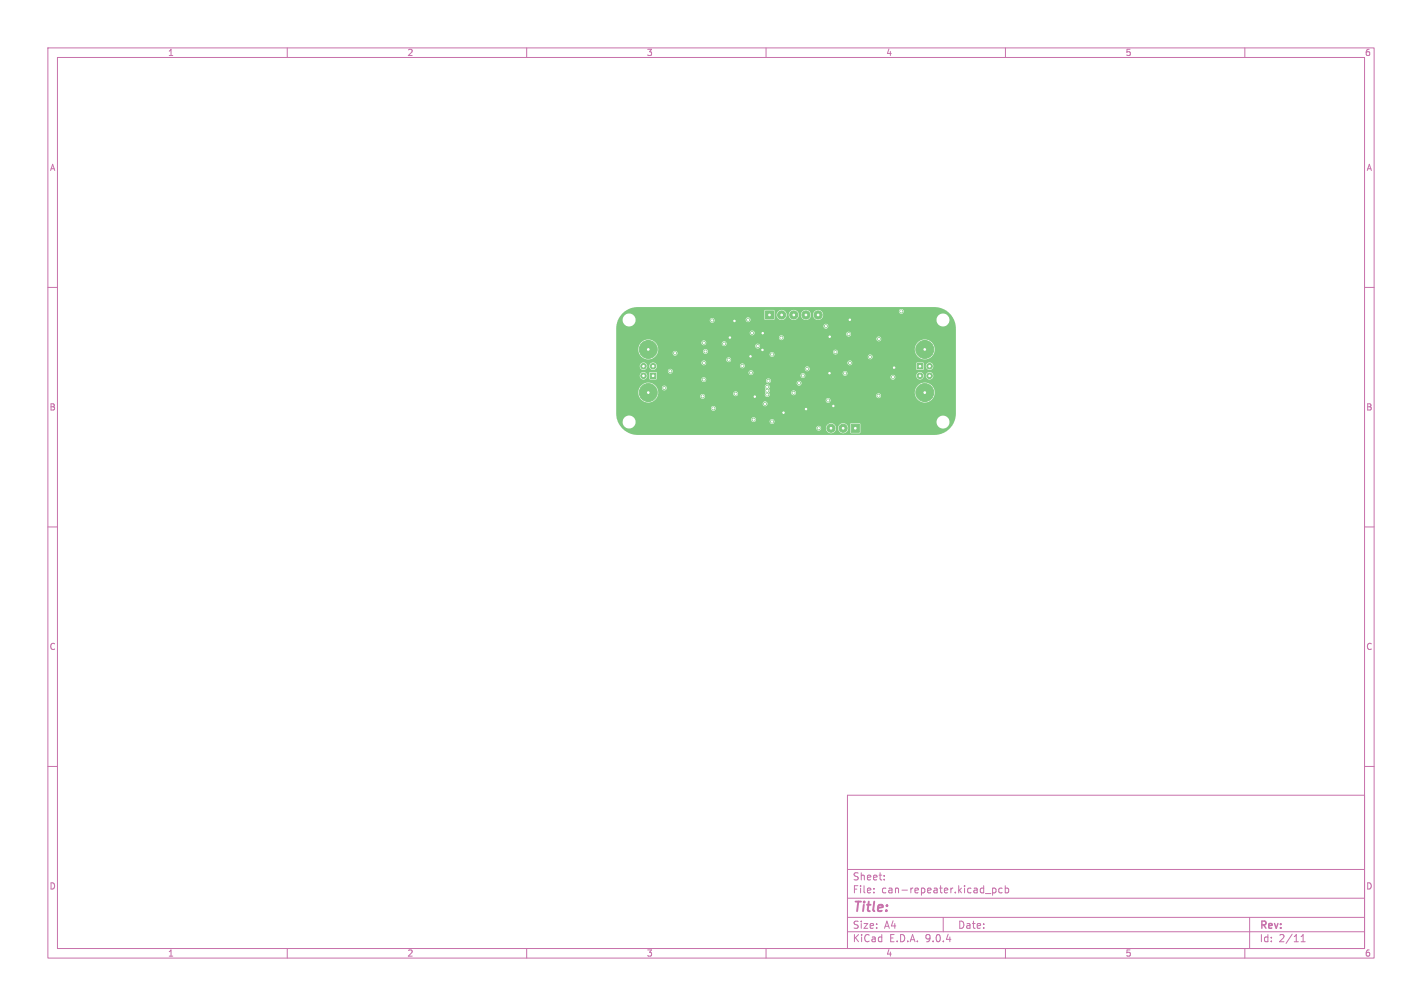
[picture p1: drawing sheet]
<svg xmlns="http://www.w3.org/2000/svg" width="297mm" height="210mm" viewBox="0 0 297 210" stroke-linecap="round" stroke-linejoin="round" font-family="sans-serif">
<defs><g id="words">
<text font-size="2.8" fill="#c872ab" x="178" y="190.9">Title:</text>
<g font-size="2.1" fill="#c872ab">
<text x="178" y="184">Sheet:</text>
<text x="178" y="186.7">File:</text>
<text x="184.1" y="186.7">can-repeater.kicad_pcb</text>
<text x="178" y="196.9">KiCad</text>
<text x="178" y="194.1">Size:</text>
<text x="184.7" y="194.1">A4</text>
<text x="185.7" y="196.9">E.D.A.</text>
<text x="193.3" y="196.9">9.0.4</text>
<text x="200" y="194.1">Date:</text>
<text x="263" y="194.3">Rev:</text>
<text x="263" y="196.9">Id:</text>
<text x="267.1" y="196.9">2/11</text>
</g>
<g font-size="1.8" fill="#c872ab">
<text x="35" y="11.9">1</text>
<text x="85" y="11.9">2</text>
<text x="135" y="11.9">3</text>
<text x="185" y="11.9">4</text>
<text x="235" y="11.9">5</text>
<text x="285" y="11.9">6</text>
<text x="10.3" y="35.9">A</text>
<text x="285.4" y="35.9">A</text>
<text x="10.3" y="85.9">B</text>
<text x="285.3" y="85.9">B</text>
<text x="10.3" y="135.9">C</text>
<text x="285.3" y="135.9">C</text>
<text x="10.3" y="185.9">D</text>
<text x="285.3" y="185.9">D</text>
<text x="35" y="199.9">1</text>
<text x="85" y="199.9">2</text>
<text x="135" y="199.9">3</text>
<text x="185" y="199.9">4</text>
<text x="235" y="199.9">5</text>
<text x="285" y="199.9">6</text>
</g>
</g></defs>
<g fill="none" stroke="#c872ab" stroke-width=".21">
<path d="M10 10h277v190h-277zM12 12h273v186h-273zM60 10v2M110 10v2M160 10v2M210 10v2M260 10v2M10 60h2M285 60h2M10 110h2M285 110h2M10 160h2"/>
<path d="M177 166h108v32h-108zM285 160h2M60 198v2M110 198v2M160 198v2M177 194.5h108M177 191.5h108M177 187.5h108M177 181.5h108M182.5 186.3v.1M182.5 185.5v.1M184.7 183.6v.1"/>
<path d="M184.7 182.8v.1M197 191.5v3M205.8 186.5h1.2M207.3 185.4v1.5M207.3 185.5l.4-.1 .3 .3-.1 .6h-.6M209.3 185.5l-.4-.1-.3 .3 .1 .6h.6M210 185.5l.4-.1 .3 .3-.2 .6h-.5M210 184.9v1.5M210 198v2M260 198v2M261 191.5v6.5M271.7 196.6h.9"/>
<path d="M271.7 195.5l.5-.4v1.5"/>
</g>
<g fill="#7fc87f" stroke="#7fc87f" stroke-width=".21">
<path d="M159.9 64.9h1.7v1.7h-1.7z"/>
<path d="M135.8 77.9h1.2v1.1h-1.2z"/>
<path d="M191.6 75.9h1.1v1.1h-1.1z"/>
<path d="M177.8 88.6h1.7v1.7h-1.7z"/>
<circle cx="163.2" cy="65.7" r=".85"/>
<circle cx="165.8" cy="65.7" r=".85"/>
<circle cx="168.3" cy="65.7" r=".85"/>
<circle cx="170.9" cy="65.7" r=".85"/>
<circle cx="136.4" cy="76.4" r=".58"/>
<circle cx="134.4" cy="78.4" r=".58"/>
<circle cx="134.4" cy="76.4" r=".58"/>
<circle cx="135.4" cy="82" r="1.87"/>
<circle cx="135.4" cy="73" r="1.87"/>
<circle cx="192.1" cy="78.4" r=".58"/>
<circle cx="194.1" cy="76.4" r=".58"/>
<circle cx="194.1" cy="78.4" r=".58"/>
<circle cx="193.1" cy="73" r="1.87"/>
<circle cx="193.1" cy="82" r="1.87"/>
<circle cx="176.1" cy="89.4" r=".85"/>
<circle cx="173.6" cy="89.4" r=".85"/>
<circle cx="148.8" cy="66.9" r=".3"/>
<circle cx="152.2" cy="75.1" r=".3"/>
<circle cx="157.1" cy="69.5" r=".3"/>
<circle cx="183.5" cy="82.6" r=".3"/>
<circle cx="147.4" cy="73.4" r=".3"/>
<circle cx="176.5" cy="78" r=".3"/>
<circle cx="161.2" cy="88" r=".3"/>
<circle cx="156.2" cy="66.7" r=".3"/>
<circle cx="140" cy="77.5" r=".3"/>
<circle cx="173" cy="83.6" r=".3"/>
<circle cx="171" cy="89.4" r=".3"/>
<circle cx="158.2" cy="72.3" r=".3"/>
<circle cx="141" cy="73.7" r=".3"/>
<circle cx="138.8" cy="81" r=".3"/>
<circle cx="155" cy="76.4" r=".3"/>
<circle cx="161.2" cy="74" r=".3"/>
<circle cx="165.7" cy="82" r=".3"/>
<circle cx="174.5" cy="73.5" r=".3"/>
<circle cx="177.3" cy="69.7" r=".3"/>
<circle cx="147" cy="71.6" r=".3"/>
<circle cx="188.3" cy="65" r=".3"/>
<circle cx="160.5" cy="79.5" r=".3"/>
<circle cx="149" cy="85.3" r=".3"/>
<circle cx="186.5" cy="78.7" r=".3"/>
<circle cx="159.8" cy="84.3" r=".3"/>
<circle cx="151.2" cy="71.7" r=".3"/>
<circle cx="157.4" cy="87.6" r=".3"/>
<circle cx="183.6" cy="70.7" r=".3"/>
<circle cx="152.5" cy="70.5" r=".3"/>
<circle cx="156.8" cy="74.4" r=".3"/>
<circle cx="153.4" cy="67" r=".3"/>
<circle cx="177.5" cy="66.7" r=".3"/>
<circle cx="159.2" cy="73.1" r=".3"/>
<circle cx="168.4" cy="85.4" r=".3"/>
<circle cx="173.3" cy="70.3" r=".3"/>
<circle cx="157.6" cy="82.8" r=".3"/>
<circle cx="173.3" cy="77.9" r=".3"/>
<circle cx="174" cy="84.8" r=".3"/>
<circle cx="163.6" cy="86.1" r=".3"/>
<circle cx="186.7" cy="76.7" r=".3"/>
<circle cx="159.3" cy="69.6" r=".3"/>
<circle cx="181.7" cy="74.5" r=".3"/>
<circle cx="177.5" cy="75.7" r=".3"/>
<circle cx="153.6" cy="82.2" r=".3"/>
<circle cx="156.9" cy="77.8" r=".3"/>
<circle cx="167.7" cy="78.4" r=".3"/>
<circle cx="168.6" cy="77" r=".3"/>
<circle cx="166.9" cy="80" r=".3"/>
<circle cx="172.5" cy="68.1" r=".3"/>
<circle cx="163.2" cy="70.5" r=".3"/>
<circle cx="147" cy="75.7" r=".3"/>
<circle cx="160.2" cy="80.7" r=".3"/>
<circle cx="160.3" cy="81.6" r=".3"/>
<circle cx="147" cy="79.3" r=".3"/>
<circle cx="146.8" cy="82.8" r=".3"/>
<circle cx="160.2" cy="82.4" r=".3"/>
</g>
<path d="M130 65.4l.7-.5h29v1.7l.1 .2h1.8l.2-1.2h.4a1.06 1.06 0 0 0 1 1.2 1.06 1.06 0 0 0 1.1-1.2h.4v.3a1.06 1.06 0 0 0 1.2 .9 1.06 1.06 0 0 0 .9-1.2h.5v.3a1.06 1.06 0 0 0 1.1 .9 1.06 1.06 0 0 0 1-1.2h.4v.3a1.05 1.05 0 0 0 1.5 .8h24.3v.2a1.35 1.35 0 0 0 2.1 1.1 1.35 1.35 0 0 0 0-2.4 1.35 1.35 0 0 0-2.1 1.1h-24.2a1.06 1.06 0 0 0 .1-1.8h16.2v.2a.5 .5 0 0 0 .8 .3 .5 .5 0 0 0 0-.8 .5 .5 0 0 0-.8 .3h-16.2a1.06 1.06 0 0 0-1.7 .7h-.4l-.1-.2a1.06 1.06 0 0 0-1.1-.7 1.06 1.06 0 0 0-.9 .9h-.5v-.2a1.06 1.06 0 0 0-1.1-.7 1.06 1.06 0 0 0-1 .9h-.4v-.2a1.06 1.06 0 0 0-1.2-.7 1.06 1.06 0 0 0-.9 .9h-.4v-.7l-.2-.2h-1.8l-.1 .2h-29l1.3-.6 1.2-.2h61.9a4.5 4.5 0 0 1 4.5 4.5v17.7a4.5 4.5 0 0 1-4.5 4.5h-61.9a4.5 4.5 0 0 1-4.2-2.8h1l.1 .4a1.35 1.35 0 0 0 1.9 .9h38.5v.3a.5 .5 0 0 0 .6 .3 .5 .5 0 0 0 .4-.6h1v.2a1.06 1.06 0 0 0 1.2 .9 1.06 1.06 0 0 0 .9-1.1h.4v.2a1.05 1.05 0 0 0 1.6 .8 1.05 1.05 0 0 0 .1-1.8h.9v1.8l.1 .1 1.8 .1 .2-.2v-1.8l-.1-.1-3 .1a1.05 1.05 0 0 0-1.6 .8h-.4v-.2a1.06 1.06 0 0 0-1.1-.8 1.06 1.06 0 0 0-1 1h-1l-.3-.4a.5 .5 0 0 0-.7 .4h-38.5h.1a1.35 1.35 0 0 0 .5-1.8h24.3l.1 .4 .3 .2 .5-.2h2.9a.5 .5 0 0 0 .5 .6 .5 .5 0 0 0 .6-.5h33.8v.2a1.35 1.35 0 0 0 2.1 1.1 1.35 1.35 0 0 0 0-2.3 1.35 1.35 0 0 0-2.1 1h-33.8l-.3-.4a.5 .5 0 0 0-.8 .3h-2.9a.5 .5 0 0 0-.2-.8 .5 .5 0 0 0-.7 .4l-24.3-.1a1.35 1.35 0 0 0-1.5-.6 1.35 1.35 0 0 0-1.1 1.2h-1l-.3-1.3v-1.5h19.8a.5 .5 0 0 0 .7 .5 .5 .5 0 0 0 .2-.8 .5 .5 0 0 0-.9 .2v.1h-19.8v-1h30.6a.5 .5 0 0 0 .7 .6 .5 .5 0 0 0 .2-.8 .5 .5 0 0 0-.9 .1v.1h-30.6v-2.4h4.6a2.08 2.08 0 0 0 1.2 2 2.08 2.08 0 0 0 2.2-.3h35.8v.2a.5 .5 0 0 0 .7 .3 .5 .5 0 0 0 0-.8 .5 .5 0 0 0-.7 .3h-35.8l.6-.8h8.9v.1a.5 .5 0 0 0 .8 .4 .5 .5 0 0 0 0-.9 .5 .5 0 0 0-.8 .4h-8.9l.2-.6h15.6l.1 .3a.5 .5 0 0 0 .5 .3 .5 .5 0 0 0 .4-.4h5.6l.1 .3a.5 .5 0 0 0 .5 .3 .5 .5 0 0 0 .4-.4h22.3v.2a.5 .5 0 0 0 .8 .3 .5 .5 0 0 0 0-.8 .5 .5 0 0 0-.8 .3h-22.3l-.1-.5 4.6-.1 .1 .3a.5 .5 0 0 0 .6 .3 .5 .5 0 0 0 .3-.7h24.9v.3a2.08 2.08 0 0 0 3.1 1.6 2.08 2.08 0 0 0 0-3.5 2.08 2.08 0 0 0-3.1 1.6h-24.9l-.3-.3a.5 .5 0 0 0-.7 .4h-4.6l.2-.3-.2-.4a.58 .58 0 0 0 .1-.7 .58 .58 0 0 0-.6-.2 .86 .86 0 0 0-.2 1l-.1 .3 .1 .4-.2 .3h-5.6a.5 .5 0 0 0-.4-.6 .5 .5 0 0 0-.6 .4h-15.6l-.3-1.2h1v.2a.5 .5 0 0 0 .8 .3 .5 .5 0 0 0 0-.8 .5 .5 0 0 0-.8 .3h-1l-.1-.1a2.08 2.08 0 0 0-2.2-.9 2.08 2.08 0 0 0-1.6 1.9h-4.6v-3.4h4.9v.1a.78 .78 0 0 0 1.2 .6 .78 .78 0 0 0 .1-1.2h.7v1.1l.2 .2h10.7v.1a.5 .5 0 0 0 .4 .5 .5 .5 0 0 0 .6-.4h12.5v.2a.5 .5 0 0 0 .7 .3h5.7v.2a.5 .5 0 0 0 .8 .3 .5 .5 0 0 0 0-.8 .5 .5 0 0 0-.8 .3h-5.6a.5 .5 0 0 0 0-.8 .5 .5 0 0 0-.8 .3h-12.5v-.3l-.3-.3a.5 .5 0 0 0-.7 .4h-9.4l.1-.9h30a.5 .5 0 0 0 .3 .6 .5 .5 0 0 0 .6-.2h17.9v.1a.5 .5 0 0 0 .7 .4 .5 .5 0 0 0 .1-.8h4.6v.1a.78 .78 0 0 0 .8 .7 .78 .78 0 0 0 .7-.8h.5v.1a.78 .78 0 0 0 1.2 .6 .78 .78 0 0 0 0-1.3 .78 .78 0 0 0-1.2 .6h-.5v-.2a.78 .78 0 0 0-.8-.5 .78 .78 0 0 0-.7 .7l-4.7-.1a.5 .5 0 0 0-.7 .4h-17.9l.1-.1a.5 .5 0 0 0-.4-.7 .5 .5 0 0 0-.6 .4h-30l-.1-.6h-1.3l-.2 .2h-.7a.78 .78 0 0 0-1.3 .5h-4.9v-1h10.8v.2a.5 .5 0 0 0 .4 .4 .5 .5 0 0 0 .5-.3h15.9l.1 .4a.5 .5 0 0 0 .6 .2 .5 .5 0 0 0 .3-.4h18.7v.1a.5 .5 0 0 0 .8 .4 .5 .5 0 0 0 0-.9 .5 .5 0 0 0-.8 .4h-18.7v-.3l-.3-.3a.5 .5 0 0 0-.7 .4h-15.8a.5 .5 0 0 0-.4-.7 .5 .5 0 0 0-.6 .4h-10.8v-1h4.9v.1a.78 .78 0 0 0 .9 .7 .78 .78 0 0 0 .7-.8h.4v.1a.78 .78 0 0 0 .6 .7 .78 .78 0 0 0 .8-.3h31.1v.2a.5 .5 0 0 0 .8 .3 .5 .5 0 0 0 0-.8 .5 .5 0 0 0-.8 .3h-31.1l.2-.6h17.3v.1a.5 .5 0 0 0 .8 .4 .5 .5 0 0 0 0-.9 .5 .5 0 0 0-.8 .4h-17.3l-.3-.5-.4-.1h10l.1 .4a.5 .5 0 0 0 .6 .1 .5 .5 0 0 0 .3-.5h29.5v.3a.5 .5 0 0 0 .6 .3 .5 .5 0 0 0 .4-.4h13.4v1.1l.2 .2h1.2l.1-.8h.5a.78 .78 0 0 0 1 .8 .78 .78 0 0 0 .3-1.3 .78 .78 0 0 0-1.3 .3v.2h-.5v-.6l-.2-.1h-1.1l-.2 .2h-13.4v-.3l-.3-.3a.5 .5 0 0 0-.7 .4h-29.5l-.3-.4a.5 .5 0 0 0-.7 .4h-10a.78 .78 0 0 0-.9 .7h-.4l-.1-.2a.78 .78 0 0 0-.8-.5 .78 .78 0 0 0-.7 .7h-4.9v-1.4h23v.2a.5 .5 0 0 0 .8 .3 .5 .5 0 0 0 0-.8 .5 .5 0 0 0-.8 .3h-23v-2.2h4.6v.3a2.08 2.08 0 0 0 1.8 1.9 2.08 2.08 0 0 0 2.2-1.3h3.2v.2a.5 .5 0 0 0 .5 .4 .5 .5 0 0 0 .5-.4h19.2v.2a.5 .5 0 0 0 .8 .3h19.7v.2a.5 .5 0 0 0 .8 .3 .5 .5 0 0 0 0-.8 .5 .5 0 0 0-.8 .3h-19.6a.5 .5 0 0 0-.1-.8 .5 .5 0 0 0-.8 .3h-19.2v-.3l-.3-.3h5.6v.1a.5 .5 0 0 0 .5 .5 .5 .5 0 0 0 .5-.5h26.2v.2a.5 .5 0 0 0 .8 .3 .5 .5 0 0 0 0-.8 .5 .5 0 0 0-.8 .3h-26.2v-.3l-.4-.2-.4 .1-.2 .3h-5.6a.5 .5 0 0 0-.7 .4h-3.2l.2-.9h53.6a2.08 2.08 0 0 0 2.9 2.1 2.08 2.08 0 0 0 .5-3.6 2.08 2.08 0 0 0-3.4 1.2v.3h-53.6l-.2-.8-.4-.5h9.6a.5 .5 0 0 0 .4 .6 .5 .5 0 0 0 .6-.4h3.2v.1a.5 .5 0 0 0 .8 .4h6.2v.1a.5 .5 0 0 0 .8 .4 .5 .5 0 0 0 0-.9 .5 .5 0 0 0-.8 .4h-6.1a.5 .5 0 0 0-.1-.9 .5 .5 0 0 0-.8 .4h-3.2v-.3l-.3-.3a.5 .5 0 0 0-.7 .4h-9.6l-.1-.1a2.08 2.08 0 0 0-2.2-.4 2.08 2.08 0 0 0-1.3 1.8h-4.6v-2.4h34v.2a.5 .5 0 0 0 .4 .4 .5 .5 0 0 0 .6-.3h19.3v.1a.5 .5 0 0 0 .8 .4 .5 .5 0 0 0 0-.9 .5 .5 0 0 0-.8 .4h-19.3v-.4l-.3-.3a.5 .5 0 0 0-.7 .4h-34v-1h27.9v.2a.5 .5 0 0 0 .4 .4 .5 .5 0 0 0 .6-.3h19.1v.1a.5 .5 0 0 0 .8 .4 .5 .5 0 0 0 0-.9 .5 .5 0 0 0-.8 .4h-19.1v-.4l-.3-.3a.5 .5 0 0 0-.7 .4h-27.9l.1-1.6 .3-1.1h.9v.2a1.35 1.35 0 0 0 2 1.1h40v.2a.5 .5 0 0 0 .8 .3 .5 .5 0 0 0 0-.8 .5 .5 0 0 0-.8 .3h-40l.6-.5 .2-.7h15.4a.5 .5 0 0 0 .6 .6 .5 .5 0 0 0 .4-.7h6.5v.1a.5 .5 0 0 0 .8 .4 .5 .5 0 0 0 0-.9 .5 .5 0 0 0-.8 .4h-6.5l-.2-.3a.5 .5 0 0 0-.8 .4h-15.4v-.1a1.35 1.35 0 0 0-1.4-1.3 1.35 1.35 0 0 0-1.4 1.3h-.9z" fill="#7fc87f"/>
<g fill="#fff" stroke="#fff" stroke-width=".21">
<circle cx="148.7" cy="66.9" r=".15"/>
<circle cx="152.2" cy="75.1" r=".15"/>
<circle cx="157.1" cy="69.5" r=".15"/>
<circle cx="183.5" cy="82.6" r=".15"/>
<circle cx="147.4" cy="73.4" r=".15"/>
<circle cx="176.5" cy="77.9" r=".15"/>
<circle cx="161.2" cy="88" r=".15"/>
<circle cx="156.2" cy="66.8" r=".15"/>
<circle cx="140" cy="77.5" r=".15"/>
<circle cx="173" cy="83.6" r=".15"/>
<circle cx="171" cy="89.4" r=".15"/>
<circle cx="158.2" cy="72.2" r=".15"/>
<circle cx="141" cy="73.8" r=".15"/>
<circle cx="138.7" cy="81" r=".15"/>
<circle cx="155.1" cy="76.4" r=".15"/>
<circle cx="161.2" cy="74" r=".15"/>
<circle cx="165.8" cy="82" r=".15"/>
<circle cx="174.5" cy="73.5" r=".15"/>
<circle cx="177.2" cy="69.8" r=".15"/>
<circle cx="147" cy="71.6" r=".15"/>
<circle cx="188.2" cy="65" r=".15"/>
<circle cx="160.5" cy="79.5" r=".15"/>
<circle cx="149" cy="85.2" r=".15"/>
<circle cx="186.5" cy="78.8" r=".15"/>
<circle cx="159.8" cy="84.3" r=".15"/>
<circle cx="151.2" cy="71.8" r=".15"/>
<circle cx="157.4" cy="87.6" r=".15"/>
<circle cx="183.5" cy="70.8" r=".15"/>
<circle cx="152.4" cy="70.5" r=".15"/>
<circle cx="156.7" cy="74.4" r=".15"/>
<circle cx="153.4" cy="67" r=".15"/>
<circle cx="177.5" cy="66.8" r=".15"/>
<circle cx="159.2" cy="73" r=".15"/>
<circle cx="168.4" cy="85.4" r=".15"/>
<circle cx="173.3" cy="70.3" r=".15"/>
<circle cx="157.7" cy="82.8" r=".15"/>
<circle cx="173.2" cy="77.9" r=".15"/>
<circle cx="174.1" cy="84.7" r=".15"/>
<circle cx="163.6" cy="86.2" r=".15"/>
<circle cx="186.8" cy="76.8" r=".15"/>
<circle cx="159.3" cy="69.5" r=".15"/>
<circle cx="181.8" cy="74.5" r=".15"/>
<circle cx="177.5" cy="75.8" r=".15"/>
<circle cx="153.7" cy="82.2" r=".15"/>
<circle cx="156.8" cy="77.8" r=".15"/>
<circle cx="167.7" cy="78.4" r=".15"/>
<circle cx="168.6" cy="77" r=".15"/>
<circle cx="166.9" cy="80" r=".15"/>
<circle cx="172.5" cy="68.1" r=".15"/>
<circle cx="163.2" cy="70.5" r=".15"/>
<circle cx="147" cy="75.8" r=".15"/>
<circle cx="160.2" cy="80.8" r=".15"/>
<circle cx="160.3" cy="81.6" r=".15"/>
<circle cx="147" cy="79.2" r=".15"/>
<circle cx="146.7" cy="82.8" r=".15"/>
<circle cx="160.2" cy="82.4" r=".15"/>
<circle cx="197" cy="88.1" r=".18"/>
<circle cx="160.7" cy="65.7" r=".17"/>
<circle cx="163.3" cy="65.7" r=".17"/>
<circle cx="165.8" cy="65.7" r=".17"/>
<circle cx="168.3" cy="65.7" r=".17"/>
<circle cx="170.9" cy="65.7" r=".17"/>
<circle cx="136.4" cy="78.4" r=".17"/>
<circle cx="136.4" cy="76.4" r=".17"/>
<circle cx="134.4" cy="78.4" r=".17"/>
<circle cx="134.4" cy="76.4" r=".17"/>
<circle cx="135.4" cy="82" r=".17"/>
<circle cx="135.4" cy="73" r=".17"/>
<circle cx="192.1" cy="76.4" r=".17"/>
<circle cx="192.1" cy="78.4" r=".17"/>
<circle cx="194.1" cy="76.4" r=".17"/>
<circle cx="194.1" cy="78.4" r=".17"/>
<circle cx="193.1" cy="73" r=".17"/>
<circle cx="193.1" cy="82" r=".17"/>
<circle cx="131.4" cy="88.1" r=".18"/>
<circle cx="197" cy="66.8" r=".17"/>
<circle cx="178.6" cy="89.4" r=".17"/>
<circle cx="176.1" cy="89.4" r=".17"/>
<circle cx="173.6" cy="89.4" r=".17"/>
<circle cx="131.4" cy="66.8" r=".17"/>
</g>
<use href="#words"/>
</svg>
